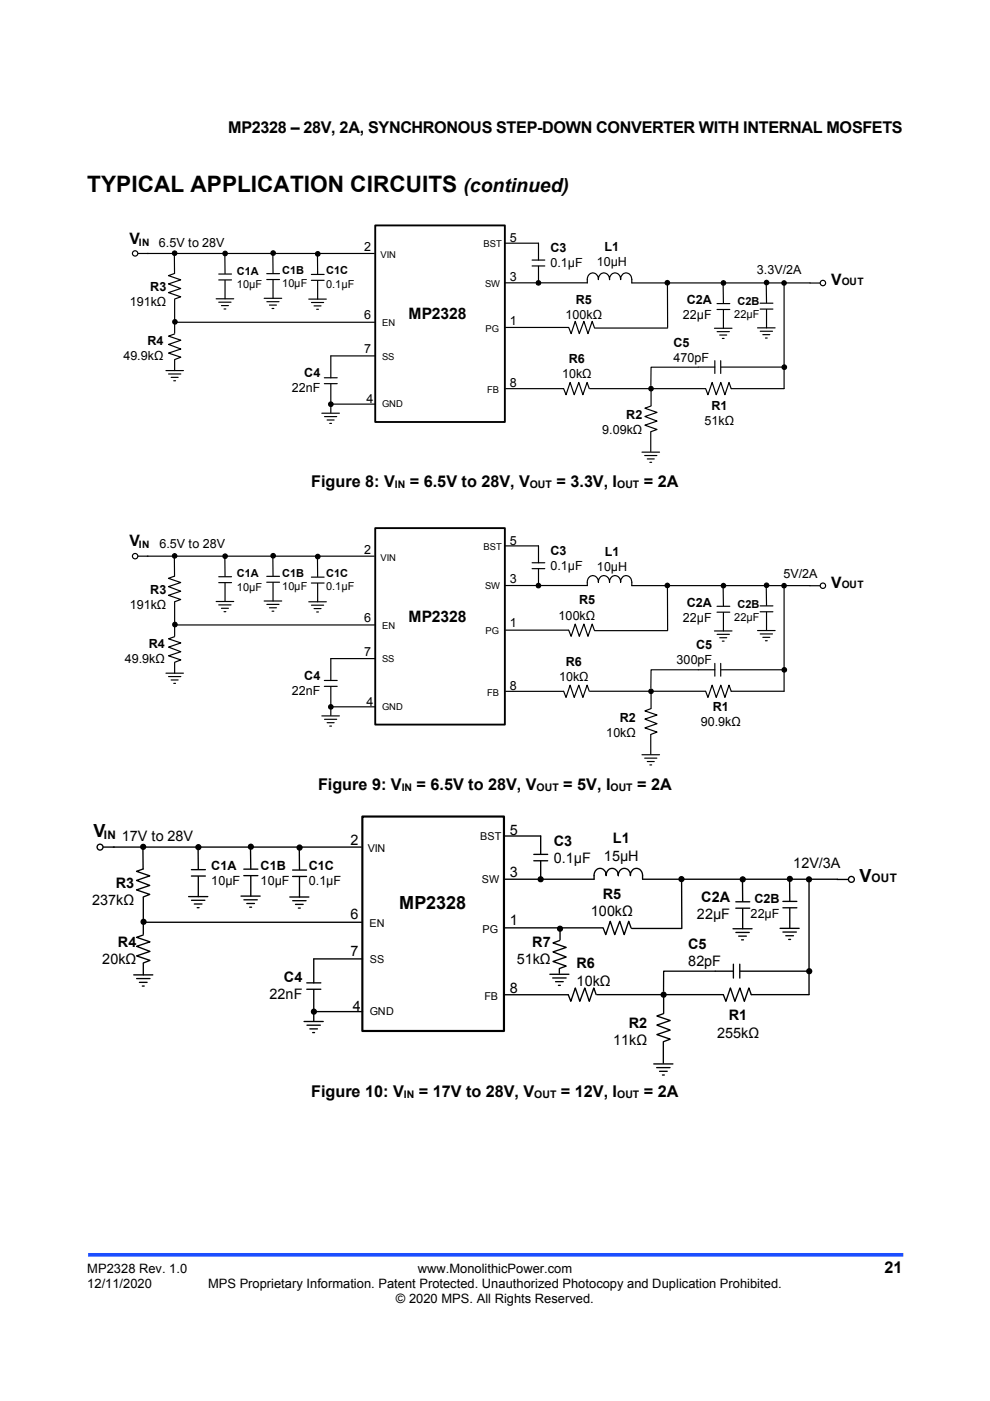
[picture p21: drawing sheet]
<svg xmlns="http://www.w3.org/2000/svg" width="210mm" height="297mm" viewBox="0 0 210 297" stroke-linecap="round" stroke-linejoin="round" font-family="sans-serif">
<defs><g id="words">
<text font-size="4.8" x="18.5" y="40.8">TYPICAL APPLICATION CIRCUITS</text>
<text font-size="4.1" x="98.3" y="40.8">(continued)</text>
<g font-size="3.8">
<text x="19.8" y="177.4">V</text>
<text x="182.3" y="187">V</text>
<text x="84.7" y="192.8">MP2328</text>
</g>
<g font-size="3.4">
<text x="48.4" y="28.2">MP2328 – 28V, 2A, SYNCHRONOUS STEP-DOWN CONVERTER WITH INTERNAL MOSFETS</text>
<text x="66" y="103.3">Figure 8: V</text>
<text x="86.9" y="103.3">= 6.5V to 28V, V</text>
<text x="118" y="103.3">= 3.3V, I</text>
<text x="136.6" y="103.3">= 2A</text>
<text x="67.5" y="167.5">Figure 9: V</text>
<text x="88.4" y="167.5">= 6.5V to 28V, V</text>
<text x="119.5" y="167.5">= 5V, I</text>
<text x="135.1" y="167.5">= 2A</text>
<text x="66" y="232.7">Figure 10: V</text>
<text x="88.8" y="232.7">= 17V to 28V, V</text>
<text x="119" y="232.7">= 12V, I</text>
<text x="136.6" y="232.7">= 2A</text>
<text x="187.6" y="269.9">21</text>
</g>
<g font-size="3.3">
<text x="27.4" y="51.7">V</text>
<text x="176.3" y="60.5">V</text>
<text x="86.6" y="67.7">MP2328</text>
<text x="27.4" y="115.8">V</text>
<text x="176.3" y="124.7">V</text>
<text x="86.6" y="131.9">MP2328</text>
</g>
<g font-size="3.1">
<text x="25.8" y="178.2">17V to 28V</text>
<text x="74.4" y="179.1">2</text>
<text x="108.1" y="177">5</text>
<text x="117.5" y="179.3">C3</text>
<text x="130" y="178.8">L1</text>
<text x="108.1" y="185.9">3</text>
<text x="117.5" y="183">0.1μF</text>
<text x="128.1" y="182.5">15μH</text>
<text x="168.3" y="184.1">12V/3A</text>
<text x="19.5" y="191.9">237kΩ</text>
<text x="24.6" y="188.2">R3</text>
<text x="127.8" y="190.5">R5</text>
<text x="148.7" y="191.3">C2A</text>
<text x="74.4" y="194.9">6</text>
<text x="108.1" y="196.2">1</text>
<text x="125.3" y="194.2">100kΩ</text>
<text x="147.8" y="194.9">22μF</text>
<text x="25" y="200.7">R4</text>
<text x="74.4" y="202.7">7</text>
<text x="112.9" y="200.7">R7</text>
<text x="146" y="201.2">C5</text>
<text x="21.7" y="204.4">20kΩ</text>
<text x="60.2" y="208.2">C4</text>
<text x="109.6" y="204.4">51kΩ</text>
<text x="122.3" y="205.3">R6</text>
<text x="122.3" y="209">10kΩ</text>
<text x="146" y="204.8">82pF</text>
<text x="57.2" y="211.8">22nF</text>
<text x="74.9" y="214.3">4</text>
<text x="108.1" y="210.6">8</text>
<text x="130" y="221.6">11kΩ</text>
<text x="133.3" y="217.9">R2</text>
<text x="152.1" y="220">255kΩ</text>
<text x="154.6" y="216.4">R1</text>
</g>
<g font-size="2.7">
<text x="33.7" y="52.5">6.5V to 28V</text>
<text x="77.2" y="53.3">2</text>
<text x="108.1" y="51.3">5</text>
<text x="116.8" y="53.5">C3</text>
<text x="128.2" y="53.3">L1</text>
<text x="108.1" y="59.5">3</text>
<text x="116.8" y="56.7">0.1μF</text>
<text x="126.6" y="56.5">10μH</text>
<text x="160.5" y="58.1">3.3V/2A</text>
<text x="27.5" y="64.9">191kΩ</text>
<text x="31.9" y="61.7">R3</text>
<text x="122.1" y="64.5">R5</text>
<text x="145.6" y="64.5">C2A</text>
<text x="77.2" y="67.6">6</text>
<text x="108.1" y="68.9">1</text>
<text x="119.9" y="67.6">100kΩ</text>
<text x="144.9" y="67.7">22μF</text>
<text x="26.2" y="76.3">49.9kΩ</text>
<text x="31.3" y="73.1">R4</text>
<text x="77.2" y="74.8">7</text>
<text x="120.6" y="76.9">R6</text>
<text x="142.8" y="73.5">C5</text>
<text x="142.8" y="76.7">470pF</text>
<text x="61.9" y="83.1">22nF</text>
<text x="64.5" y="79.9">C4</text>
<text x="108.1" y="82">8</text>
<text x="119.2" y="80.1">10kΩ</text>
<text x="77.7" y="85.4">4</text>
<text x="132.8" y="88.9">R2</text>
<text x="150.9" y="86.8">R1</text>
<text x="127.7" y="92.1">9.09kΩ</text>
<text x="149.4" y="90.1">51kΩ</text>
<text x="33.8" y="116.2">6.5V to 28V</text>
<text x="77.2" y="117.5">2</text>
<text x="108.1" y="115.5">5</text>
<text x="116.8" y="117.7">C3</text>
<text x="128.3" y="117.9">L1</text>
<text x="31.9" y="125.8">R3</text>
<text x="108.1" y="123.7">3</text>
<text x="116.8" y="120.9">0.1μF</text>
<text x="126.6" y="121.1">10μH</text>
<text x="166.2" y="122.6">5V/2A</text>
<text x="27.5" y="129">191kΩ</text>
<text x="77.2" y="131.8">6</text>
<text x="118.5" y="131.4">100kΩ</text>
<text x="122.9" y="128.2">R5</text>
<text x="144.9" y="131.8">22μF</text>
<text x="145.6" y="128.6">C2A</text>
<text x="31.6" y="137.3">R4</text>
<text x="108.1" y="133">1</text>
<text x="147.6" y="137.7">C5</text>
<text x="26.5" y="140.5">49.9kΩ</text>
<text x="77.2" y="139">7</text>
<text x="120" y="141.2">R6</text>
<text x="143.5" y="140.9">300pF</text>
<text x="61.9" y="147.3">22nF</text>
<text x="64.5" y="144.1">C4</text>
<text x="77.7" y="149.6">4</text>
<text x="108.1" y="146.2">8</text>
<text x="118.6" y="144.4">10kΩ</text>
<text x="131.5" y="153">R2</text>
<text x="148.6" y="154">90.9kΩ</text>
<text x="151.2" y="150.8">R1</text>
<text x="128.6" y="156.2">10kΩ</text>
<text x="44.8" y="184.5">C1A</text>
<text x="55.3" y="184.4">C1B</text>
<text x="65.5" y="184.4">C1C</text>
<text x="44.8" y="187.7">10μF</text>
<text x="55.3" y="187.6">10μF</text>
<text x="65.5" y="187.6">0.1μF</text>
<text x="160" y="191.5">C2B</text>
<text x="159.2" y="194.7">22μF</text>
<text x="18.5" y="269.9">MP2328 Rev. 1.0</text>
<text x="88.6" y="269.9">www.MonolithicPower.com</text>
<text x="18.5" y="273.2">12/11/2020</text>
<text x="44.1" y="273.2">MPS Proprietary Information. Patent Protected. Unauthorized Photocopy and Duplication Prohibited.</text>
<text x="84" y="276.3">© 2020 MPS. All Rights Reserved.</text>
</g>
<g font-size="2.5">
<text x="22.1" y="177.8">IN</text>
<text x="184.9" y="187">OUT</text>
</g>
<g font-size="2.3">
<text x="50.2" y="58.2">C1A</text>
<text x="59.8" y="58.1">C1B</text>
<text x="69.2" y="58.2">C1C</text>
<text x="50.2" y="61">10μF</text>
<text x="59.8" y="60.9">10μF</text>
<text x="69.2" y="61">0.1μF</text>
<text x="156.4" y="64.6">C2B</text>
<text x="155.7" y="67.4">22μF</text>
<text x="50.2" y="122.4">C1A</text>
<text x="50.2" y="125.2">10μF</text>
<text x="59.8" y="122.3">C1B</text>
<text x="59.8" y="125.1">10μF</text>
<text x="69.2" y="122.3">C1C</text>
<text x="69.2" y="125.1">0.1μF</text>
<text x="155.7" y="131.6">22μF</text>
<text x="156.4" y="128.8">C2B</text>
<text x="101.9" y="178.2">BST</text>
<text x="78" y="180.7">VIN</text>
<text x="102.2" y="187.3">SW</text>
<text x="78.4" y="196.5">EN</text>
<text x="102.4" y="197.8">PG</text>
<text x="78.4" y="204.2">SS</text>
<text x="78.4" y="215.3">GND</text>
<text x="102.8" y="211.9">FB</text>
</g>
<g font-size="2.2">
<text x="29.5" y="52.1">IN</text>
<text x="178.5" y="60.5">OUT</text>
<text x="83.8" y="103.5">IN</text>
<text x="112.4" y="103.5">OUT</text>
<text x="130.9" y="103.5">OUT</text>
<text x="29.5" y="116.3">IN</text>
<text x="178.5" y="124.7">OUT</text>
<text x="85.2" y="167.6">IN</text>
<text x="113.8" y="167.6">OUT</text>
<text x="129.5" y="167.6">OUT</text>
<text x="85.7" y="232.8">IN</text>
<text x="113.3" y="232.8">OUT</text>
<text x="130.9" y="232.8">OUT</text>
</g>
<g font-size="2">
<text x="102.6" y="52.4">BST</text>
<text x="80.7" y="54.7">VIN</text>
<text x="102.9" y="60.7">SW</text>
<text x="81" y="69.2">EN</text>
<text x="103" y="70.3">PG</text>
<text x="81" y="76.2">SS</text>
<text x="103.4" y="83.3">FB</text>
<text x="81" y="86.3">GND</text>
<text x="80.7" y="118.9">VIN</text>
<text x="102.6" y="116.6">BST</text>
<text x="102.9" y="124.9">SW</text>
<text x="81" y="133.3">EN</text>
<text x="103" y="134.5">PG</text>
<text x="81" y="140.4">SS</text>
<text x="103.4" y="147.5">FB</text>
<text x="81" y="150.5">GND</text>
</g>
</g></defs>
<path d="M18.7 266h172.9" fill="none" stroke="#1c4eff" stroke-width=".77" stroke-linecap="butt"/>
<path d="M79.6 47.8h27.5v41.7h-27.5z" fill="none" stroke="#000" stroke-width=".4"/>
<g fill="none" stroke="#000" stroke-width=".25">
<path d="M31.2 53.7h48.2M46.4 58.1h2.7M46.4 59.4h2.7M47.7 53.7v4.3M47.7 59.5v3.9"/>
<circle cx="47.8" cy="53.7" r=".48"/>
</g>
<circle cx="47.8" cy="53.7" r=".48" fill="#000"/>
<circle cx="28.7" cy="53.7" r=".57" fill="#fff"/>
<g fill="none" stroke="#000" stroke-width=".25">
<path d="M29.2 53.7h2.3M107.1 60h17.5a1.6 1.6 0 0 1 1.1-2.2 1.32 1.32 0 0 1 1.2 1.5 1.21 1.21 0 0 1 1.2-1.5 1.21 1.21 0 0 1 1.2 1.5 1.2 1.2 0 0 1 1.2-1.5 1.2 1.2 0 0 1 1.1 1.5 1.2 1.2 0 0 1 1.2-1.4 1.2 1.2 0 0 1 1.2 1.4v.7h37.8M107.1 51.6h7.1v3.5M112.9 55.1h2.6M112.9 56.4h2.6M114.2 56.5v3.5M153.4 60v4.3M166.3 60v22.4M37.2 68.3h42.2M45.8 63.4h3.8M46.4 64.1h2.6M47 64.8h1.5"/>
<path d="M47.5 65.5h.4M79.6 75.5h-9.4v4.6M107.3 69.4h13.3M151.5 69.6h3.8M152.1 64.4h2.7M152.1 65.6h2.7M152.1 70.3h2.6M152.7 71h1.4M153.2 71.8h.4M153.4 65.7v3.9M68.3 87.6h3.7M68.8 80.1h2.7"/>
<path d="M68.8 81.3h2.7M68.8 88.3h2.6M69.4 89h1.5M69.9 89.8h.4M70.2 81.4v6.1M70.2 85.7h9.4M125.2 82.4h24.4"/>
<circle cx="28.7" cy="53.7" r=".57"/>
<circle cx="114.2" cy="60" r=".48"/>
<circle cx="153.4" cy="60" r=".48"/>
<circle cx="166.3" cy="60" r=".48"/>
<circle cx="70.2" cy="85.7" r=".48"/>
</g>
<g fill="#000">
<circle cx="114.2" cy="60" r=".48"/>
<circle cx="153.4" cy="60" r=".48"/>
<circle cx="166.3" cy="60" r=".48"/>
<circle cx="70.2" cy="85.7" r=".48"/>
</g>
<circle cx="174.5" cy="60" r=".57" fill="#fff"/>
<g fill="none" stroke="#000" stroke-width=".25">
<path d="M37 53.7v4.3l-1.3 .4 2.6 .9-2.6 .9 2.6 1-2.6 .8 2.6 .9-1.3 .5M56.6 58h2.7M56.6 59.3h2.7M57.9 53.6v4.3M57.9 59.4v3.8M66 58.2h2.7M66 59.4h2.7M67.3 53.8l.1 4.3M67.4 59.5v3.9M162.5 59.9l.1 4.3M35.2 78.6h3.7M35.8 79.3h2.6"/>
<path d="M37 63.5v7.1M37 76.3v2.3M37 70.8l-1.2 .5 2.6 .8-2.6 .9 2.6 1-2.6 .9 2.6 .8-1.4 .5M56 63.2h3.8M56.6 64h2.6M57.1 64.7h1.5M57.7 65.4h.4M65.5 63.4h3.7M66.1 64.1h2.5M66.6 64.9h1.5M67.2 65.6h.3M120.6 69.4l.5 1.3 .9-2.6 .9 2.6 .9-2.6 .9 2.6 .9-2.6 .5 1.3"/>
<path d="M126.1 69.6h15.5M141.6 60v9.4M148.1 77.8h3.5M151.6 76.5v2.7M152.9 76.5v2.7M153 77.8h13.3M160.7 69.5h3.7M161.2 64.3h2.7M161.2 65.5h2.7M161.2 70.2h2.7M161.8 71h1.5M162.3 71.7h.4"/>
<path d="M162.6 65.6v3.9M171.7 60h2.3M36.3 80h1.5M36.9 80.7h.3M107.3 82.4h12.2M119.5 82.4l.6 1.3 .8-2.6 .9 2.6 1-2.6 .8 2.6 .9-2.6 .5 1.3M136.2 95.9h3.7M136.7 96.6h2.6M137.3 97.3h1.5M137.8 98h.4M138 91.6v4.1M138.1 86.1l-1.3 .5 2.6 .8-2.6 .9 2.6 1-2.6 .8 2.6 1-1.3 .4"/>
<path d="M138.1 82.7v3.3M149.7 82.4l.5 1.3 .8-2.6 .9 2.6 1-2.6 .9 2.6 .8-2.6 .5 1.3h11.2M31.2 117.9h48.2M47.7 117.9v4.3M46.4 122.3h2.7M46.4 123.5h2.7M47.7 123.6v3.9"/>
<circle cx="37.1" cy="53.7" r=".48"/>
<circle cx="57.9" cy="53.7" r=".48"/>
<circle cx="67.4" cy="53.8" r=".48"/>
<circle cx="141.6" cy="60" r=".48"/>
<circle cx="162.6" cy="59.9" r=".48"/>
<circle cx="37.1" cy="68.2" r=".48"/>
<circle cx="166.4" cy="77.8" r=".48"/>
<circle cx="174.5" cy="60" r=".57"/>
<circle cx="138.1" cy="82.4" r=".48"/>
<circle cx="47.8" cy="117.9" r=".48"/>
</g>
<g fill="#000">
<circle cx="37.1" cy="53.7" r=".48"/>
<circle cx="57.9" cy="53.7" r=".48"/>
<circle cx="67.4" cy="53.8" r=".48"/>
<circle cx="141.6" cy="60" r=".48"/>
<circle cx="162.6" cy="59.9" r=".48"/>
<circle cx="37.1" cy="68.2" r=".48"/>
<circle cx="166.4" cy="77.8" r=".48"/>
<circle cx="138.1" cy="82.4" r=".48"/>
<circle cx="47.8" cy="117.9" r=".48"/>
</g>
<path d="M148.1 77.9h-10l-.1 3.8" fill="none" stroke="#000" stroke-width=".24"/>
<path d="M79.6 112h27.5v41.6h-27.5z" fill="none" stroke="#000" stroke-width=".4"/>
<circle cx="28.7" cy="117.9" r=".57" fill="#fff"/>
<g fill="none" stroke="#000" stroke-width=".25">
<path d="M29.2 117.9h2.3M107.1 115.7h7.1v3.6M112.9 119.3h2.6M37.2 132.5h42.2M45.8 127.5h3.8M46.4 128.2h2.6M47 129h1.5M47.5 129.7h.4M79.6 139.6h-9.4v4.7M107.1 124.1h17.5M107.3 133.6h13.3M112.9 120.6h2.6"/>
<path d="M114.2 120.6v3.5M124.6 124.2a1.6 1.6 0 0 1 1.1-2.2 1.32 1.32 0 0 1 1.2 1.5 1.21 1.21 0 0 1 1.2-1.5 1.21 1.21 0 0 1 1.2 1.5 1.2 1.2 0 0 1 1.2-1.5 1.2 1.2 0 0 1 1.1 1.5 1.2 1.2 0 0 1 1.2-1.4 1.2 1.2 0 0 1 1.2 1.4v.7h37.8M151.5 133.8h3.8M152.1 128.5h2.7M152.1 129.8h2.7M152.1 134.5h2.6M152.7 135.2h1.4M153.2 135.9h.4M153.4 124.2v4.2M153.4 129.9v3.9M166.3 124.2v22.4M68.3 151.8h3.7"/>
<path d="M68.8 144.3h2.7M68.8 145.5h2.7M68.8 152.5h2.6M69.4 153.2h1.5M69.9 153.9h.4M70.2 145.6v6.1M70.2 149.9h9.4M125.2 146.6h24.4"/>
<circle cx="28.7" cy="117.9" r=".57"/>
<circle cx="114.2" cy="124.2" r=".48"/>
<circle cx="153.4" cy="124.2" r=".48"/>
<circle cx="166.3" cy="124.2" r=".48"/>
<circle cx="70.2" cy="149.9" r=".48"/>
</g>
<g fill="#000">
<circle cx="114.2" cy="124.2" r=".48"/>
<circle cx="153.4" cy="124.2" r=".48"/>
<circle cx="166.3" cy="124.2" r=".48"/>
<circle cx="70.2" cy="149.9" r=".48"/>
</g>
<circle cx="174.5" cy="124.2" r=".57" fill="#fff"/>
<g fill="none" stroke="#000" stroke-width=".25">
<path d="M37 117.9v4.3l-1.3 .4 2.6 .9-2.6 .9 2.6 .9-2.6 .9 2.6 .9-1.3 .5M57.9 117.8v4.3M67.3 118l.1 4.3M37 127.7v7.1M37 135l-1.2 .4 2.6 .9-2.6 .9 2.6 1-2.6 .8 2.6 .9-1.4 .5M56 127.4h3.8M56.6 122.2h2.7M56.6 123.4h2.7M56.6 128.1h2.6M57.1 128.9h1.5M57.7 129.6h.4M57.9 123.5v3.9"/>
<path d="M65.5 127.6h3.7M66 122.4h2.7M66 123.6h2.7M66.1 128.3h2.5M66.6 129h1.5M67.2 129.8h.3M67.4 123.7v3.9M120.6 133.6l.5 1.3 .9-2.6 .9 2.6 .9-2.6 .9 2.6 .9-2.6 .5 1.3M126.1 133.7h15.5M141.6 124.2v9.4M160.7 133.7h3.7M161.2 128.5h2.7"/>
<path d="M161.2 129.7h2.7M161.2 134.4h2.7M161.8 135.1h1.5M162.3 135.8h.4M162.5 124.1l.1 4.3M162.6 129.8v3.9M171.7 124.2h2.3M35.2 142.7h3.7M35.8 143.4h2.6M36.3 144.2h1.5M36.9 144.9h.3M37 140.5v2.2"/>
<path d="M107.3 146.6h12.2M119.5 146.6l.6 1.3 .8-2.6 .9 2.6 1-2.6 .8 2.6 .9-2.6 .5 1.3M138 155.7v4.2M138.1 150.2l-1.3 .5 2.6 .9-2.6 .9 2.6 .9-2.6 .9 2.6 .9-1.3 .5M138.1 146.8v3.4M148.1 142h3.5M149.7 146.6l.5 1.3 .8-2.6 .9 2.6 1-2.6 .9 2.6 .8-2.6 .5 1.3h11.2M151.6 140.7v2.7M152.9 140.7v2.7M153 142h13.3M136.2 160h3.7M136.7 160.7h2.6"/>
<path d="M137.3 161.5h1.5M137.8 162.2h.4"/>
<circle cx="37.1" cy="117.9" r=".48"/>
<circle cx="57.9" cy="117.8" r=".48"/>
<circle cx="67.4" cy="118" r=".48"/>
<circle cx="37.1" cy="132.4" r=".48"/>
<circle cx="141.6" cy="124.1" r=".48"/>
<circle cx="162.6" cy="124.1" r=".48"/>
<circle cx="174.5" cy="124.2" r=".57"/>
<circle cx="138.1" cy="146.6" r=".48"/>
<circle cx="166.4" cy="142" r=".48"/>
</g>
<g fill="#000">
<circle cx="37.1" cy="117.9" r=".48"/>
<circle cx="57.9" cy="117.8" r=".48"/>
<circle cx="67.4" cy="118" r=".48"/>
<circle cx="37.1" cy="132.4" r=".48"/>
<circle cx="141.6" cy="124.1" r=".48"/>
<circle cx="162.6" cy="124.1" r=".48"/>
<circle cx="138.1" cy="146.6" r=".48"/>
<circle cx="166.4" cy="142" r=".48"/>
<circle cx="42.1" cy="179.6" r=".52"/>
</g>
<path d="M148.1 142h-10l-.1 3.9" fill="none" stroke="#000" stroke-width=".24"/>
<path d="M76.9 173.1h30v45.5h-30z" fill="none" stroke="#000" stroke-width=".46"/>
<g fill="none" stroke="#000" stroke-width=".29">
<path d="M24 179.6h52.6M42 179.6l.1 4.7M40.6 184.4h3M40.6 185.7h3M42.1 185.8v4.3"/>
<circle cx="42.1" cy="179.6" r=".52"/>
</g>
<circle cx="21.2" cy="179.6" r=".63" fill="#fff"/>
<g fill="none" stroke="#000" stroke-width=".29">
<path d="M21.8 179.6h2.5M106.9 177.2h7.8v3.9M30.6 195.5h46.1M40 190.1h4.1M40.6 190.9h2.9M41.2 191.7h1.6M41.8 192.4h.4M107.1 196.7h20.7M113.2 181.1h3M113.2 182.5h3M114.7 182.6v3.8M136.3 186.4a1.87 1.87 0 0 0-.9-2.2 1.31 1.31 0 0 0-1.7 1.5 1.3 1.3 0 0 0-1.3-1.6 1.3 1.3 0 0 0-1.3 1.6 1.31 1.31 0 0 0-1.2-1.6 1.31 1.31 0 0 0-1.3 1.6 1.3 1.3 0 0 0-1.3-1.6 1.3 1.3 0 0 0-1.3 1.6v.7h-19.1"/>
<path d="M136.3 186.4h41.3M155.5 196.9h4M156.1 191.2h2.9M156.1 192.6h2.9M156.1 197.7h2.8M156.7 198.5h1.6M157.3 199.3h.4M157.5 186.4v4.7M157.5 192.7v4.2M171.6 186.4v24.5M64.5 216.6h4.1M65.1 208.4h3"/>
<path d="M65.1 209.7h3M65.1 217.4h2.8M65.7 218.1h1.6M66.3 218.9h.4M66.5 203.3h10.4M66.5 214.5h10.4M66.5 203.3v5.1M66.5 209.8v6.7M126.6 210.9h26.8"/>
<circle cx="21.2" cy="179.6" r=".63"/>
<circle cx="114.7" cy="186.4" r=".53"/>
<circle cx="157.5" cy="186.5" r=".53"/>
<circle cx="171.6" cy="186.5" r=".52"/>
<circle cx="66.6" cy="214.5" r=".52"/>
</g>
<g fill="#000">
<circle cx="114.7" cy="186.4" r=".53"/>
<circle cx="157.5" cy="186.5" r=".53"/>
<circle cx="171.6" cy="186.5" r=".52"/>
<circle cx="66.6" cy="214.5" r=".52"/>
</g>
<circle cx="180.6" cy="186.4" r=".63" fill="#fff"/>
<g fill="none" stroke="#000" stroke-width=".29">
<path d="M30.3 179.5l.1 4.7M53.1 179.5l.1 4.7M63.5 179.7v4.7M30.4 184.2l-1.4 .5 2.8 1-2.8 1 2.8 1-2.8 1 2.8 .9-1.4 .6M30.4 190.3v7.8M30.4 198.2l-1.4 .5 2.8 1-2.8 .9 2.8 1.1-2.8 1 2.8 .9-1.4 .6M51.1 190h4.1M51.7 184.3h3M51.7 185.7h3M51.7 190.8h2.9M52.3 191.6h1.7M53 192.3h.4"/>
<path d="M53.2 185.7v4.3M61.5 190.2h4M62.1 184.5h2.9M62.1 185.8h2.9M62.1 191h2.8M62.7 191.7h1.6M63.3 192.5h.4M63.5 185.9v4.3M118.7 199.4l-1.4 .5 2.8 1-2.8 .9 2.8 1.1-2.8 1 2.8 .9-1.4 .5M118.8 197.2v2.1M127.9 196.7l.6 1.5 .9-2.9 1 2.9 1-2.9 1 2.9 1-2.9 .5 1.4M134 196.8h10.6"/>
<path d="M144.6 186.5v10.2M165.5 196.8h4M166.1 197.6h2.8M166.1 191.1h2.9M166.1 192.5h2.9M166.7 198.4h1.6M167.3 199.2h.4M167.5 186.3v4.7M167.5 192.6v4.2M177.5 186.5h2.5M28.4 206.7h4M29 207.5h2.8"/>
<path d="M29.6 208.3h1.6M30.2 209.1h.4M30.4 204.3v2.4M107.1 210.9h13.4M116.6 206.6h4.1M117.2 207.3h2.9M117.8 208.1h1.7M118.4 208.9h.5M118.6 205.4v1M120.5 210.9l.6 1.4 .9-2.8 1 2.8 1-2.8 1 2.8 .9-2.8 .5 1.4M140.7 214.9l-1.4 .5 2.9 1-2.9 .9 2.9 1.1-2.9 1 2.9 .9-1.5 .6M140.8 211.2v3.6"/>
<path d="M151.7 205.9h3.9M153.4 210.9l.6 1.4 .9-2.8 1 2.8 1-2.8 1 2.8 .9-2.8 .5 1.4h12.3M155.6 204.4v3M156.9 204.4v3M157 205.9h14.6M138.7 225.6h4M139.3 226.4h2.8M139.9 227.1h1.6M140.5 227.9h.4M140.7 220.9v4.5"/>
<circle cx="30.4" cy="179.5" r=".52"/>
<circle cx="53.2" cy="179.5" r=".53"/>
<circle cx="63.5" cy="179.7" r=".53"/>
<circle cx="30.4" cy="195.4" r=".52"/>
<circle cx="118.8" cy="196.9" r=".52"/>
<circle cx="144.5" cy="186.4" r=".53"/>
<circle cx="167.5" cy="186.3" r=".53"/>
<circle cx="180.6" cy="186.4" r=".63"/>
<circle cx="140.8" cy="210.9" r=".52"/>
<circle cx="171.6" cy="205.9" r=".52"/>
</g>
<g fill="#000">
<circle cx="30.4" cy="179.5" r=".52"/>
<circle cx="53.2" cy="179.5" r=".53"/>
<circle cx="63.5" cy="179.7" r=".53"/>
<circle cx="30.4" cy="195.4" r=".53"/>
<circle cx="118.8" cy="196.9" r=".52"/>
<circle cx="144.5" cy="186.4" r=".53"/>
<circle cx="167.5" cy="186.3" r=".53"/>
<circle cx="140.8" cy="210.9" r=".52"/>
<circle cx="171.6" cy="205.9" r=".52"/>
</g>
<path d="M151.7 205.9h-10.9l-.1 4.3" fill="none" stroke="#000" stroke-width=".28"/>
<use href="#words"/>
</svg>
